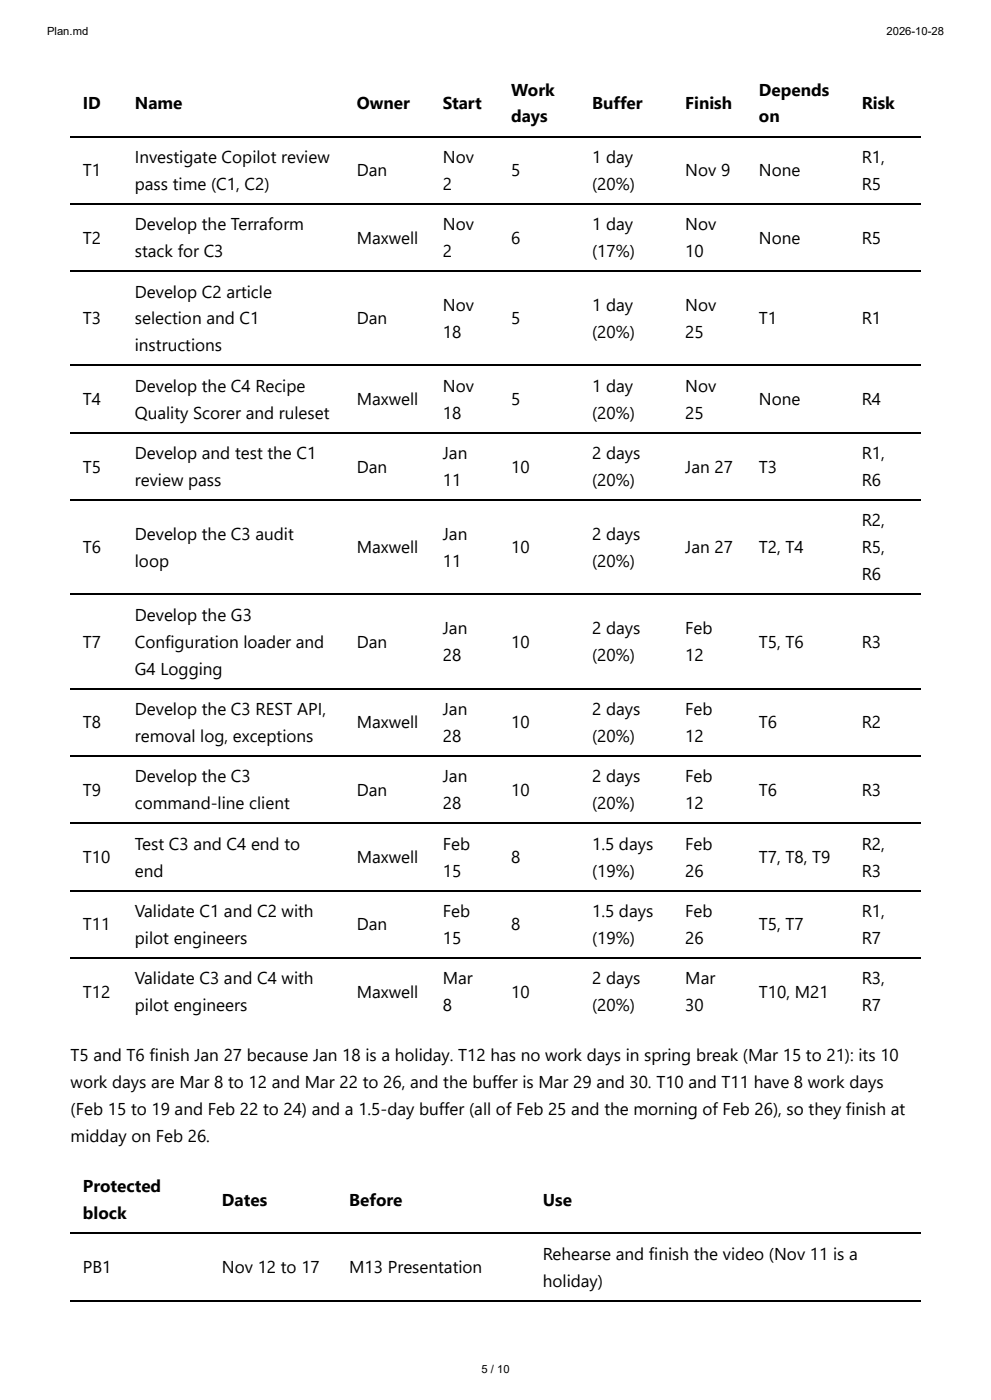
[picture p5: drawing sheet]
<svg xmlns="http://www.w3.org/2000/svg" width="210mm" height="297mm" viewBox="0 0 210 297" stroke-linecap="round" stroke-linejoin="round" font-family="sans-serif">
<defs><g id="words">
<g font-size="3.6">
<text x="17.6" y="23.1">ID</text>
<text x="28.6" y="23.1">Name</text>
<text x="75.7" y="23.1">Owner</text>
<text x="94" y="23.1">Start</text>
<text x="108.4" y="20.3">Work</text>
<text x="125.6" y="23.1">Buffer</text>
<text x="145.4" y="23.1">Finish</text>
<text x="161" y="20.3">Depends</text>
<text x="182.8" y="23.1">Risk</text>
<text x="108.4" y="26">days</text>
<text x="161" y="26">on</text>
<text x="28.6" y="34.6">Investigate Copilot review</text>
<text x="94" y="34.6">Nov</text>
<text x="125.6" y="34.6">1 day</text>
<text x="182.8" y="34.6">R1,</text>
<text x="17.6" y="37.4">T1</text>
<text x="28.6" y="40.3">pass time (C1, C2)</text>
<text x="75.7" y="37.4">Dan</text>
<text x="94" y="40.3">2</text>
<text x="108.4" y="37.4">5</text>
<text x="125.6" y="40.3">(20%)</text>
<text x="145.4" y="37.4">Nov 9</text>
<text x="161" y="37.4">None</text>
<text x="182.8" y="40.3">R5</text>
<text x="17.6" y="51.7">T2</text>
<text x="28.6" y="48.8">Develop the Terraform</text>
<text x="75.7" y="51.7">Maxwell</text>
<text x="94" y="48.8">Nov</text>
<text x="108.4" y="51.7">6</text>
<text x="125.6" y="48.8">1 day</text>
<text x="145.4" y="48.8">Nov</text>
<text x="161" y="51.7">None</text>
<text x="182.8" y="51.7">R5</text>
<text x="28.6" y="54.6">stack for C3</text>
<text x="94" y="54.6">2</text>
<text x="125.6" y="54.6">(17%)</text>
<text x="145.4" y="54.6">10</text>
<text x="28.6" y="63.1">Develop C2 article</text>
<text x="94" y="66">Nov</text>
<text x="125.6" y="66">1 day</text>
<text x="145.4" y="66">Nov</text>
<text x="17.6" y="68.8">T3</text>
<text x="28.6" y="68.8">selection and C1</text>
<text x="75.7" y="68.8">Dan</text>
<text x="94" y="71.7">18</text>
<text x="108.4" y="68.8">5</text>
<text x="125.6" y="71.7">(20%)</text>
<text x="145.4" y="71.7">25</text>
<text x="161" y="68.8">T1</text>
<text x="182.8" y="68.8">R1</text>
<text x="28.6" y="74.6">instructions</text>
<text x="28.6" y="83.1">Develop the C4 Recipe</text>
<text x="94" y="83.1">Nov</text>
<text x="125.6" y="83.1">1 day</text>
<text x="145.4" y="83.1">Nov</text>
<text x="17.6" y="86">T4</text>
<text x="28.6" y="88.8">Quality Scorer and ruleset</text>
<text x="75.7" y="86">Maxwell</text>
<text x="94" y="88.8">18</text>
<text x="108.4" y="86">5</text>
<text x="125.6" y="88.8">(20%)</text>
<text x="145.4" y="88.8">25</text>
<text x="161" y="86">None</text>
<text x="182.8" y="86">R4</text>
<text x="17.6" y="100.3">T5</text>
<text x="28.6" y="97.4">Develop and test the C1</text>
<text x="75.7" y="100.3">Dan</text>
<text x="94" y="97.4">Jan</text>
<text x="108.4" y="100.3">10</text>
<text x="125.6" y="97.4">2 days</text>
<text x="145.4" y="100.3">Jan 27</text>
<text x="161" y="100.3">T3</text>
<text x="182.8" y="97.4">R1,</text>
<text x="28.6" y="103.1">review pass</text>
<text x="94" y="103.1">11</text>
<text x="125.6" y="103.1">(20%)</text>
<text x="182.8" y="103.1">R6</text>
<text x="182.8" y="111.7">R2,</text>
<text x="17.6" y="117.4">T6</text>
<text x="28.6" y="114.5">Develop the C3 audit</text>
<text x="75.7" y="117.4">Maxwell</text>
<text x="94" y="114.5">Jan</text>
<text x="108.4" y="117.4">10</text>
<text x="125.6" y="114.5">2 days</text>
<text x="145.4" y="117.4">Jan 27</text>
<text x="161" y="117.4">T2, T4</text>
<text x="182.8" y="117.4">R5,</text>
<text x="28.6" y="120.3">loop</text>
<text x="94" y="120.3">11</text>
<text x="125.6" y="120.3">(20%)</text>
<text x="182.8" y="123.1">R6</text>
<text x="28.6" y="131.7">Develop the G3</text>
<text x="17.6" y="137.4">T7</text>
<text x="28.6" y="137.4">Configuration loader and</text>
<text x="75.7" y="137.4">Dan</text>
<text x="94" y="134.5">Jan</text>
<text x="108.4" y="137.4">10</text>
<text x="125.6" y="134.5">2 days</text>
<text x="145.4" y="134.5">Feb</text>
<text x="161" y="137.4">T5, T6</text>
<text x="182.8" y="137.4">R3</text>
<text x="28.6" y="143.1">G4 Logging</text>
<text x="94" y="140.3">28</text>
<text x="125.6" y="140.3">(20%)</text>
<text x="145.4" y="140.3">12</text>
<text x="17.6" y="154.5">T8</text>
<text x="28.6" y="151.7">Develop the C3 REST API,</text>
<text x="75.7" y="154.5">Maxwell</text>
<text x="94" y="151.7">Jan</text>
<text x="108.4" y="154.5">10</text>
<text x="125.6" y="151.7">2 days</text>
<text x="145.4" y="151.7">Feb</text>
<text x="161" y="154.5">T6</text>
<text x="182.8" y="154.5">R2</text>
<text x="28.6" y="157.4">removal log, exceptions</text>
<text x="94" y="157.4">28</text>
<text x="125.6" y="157.4">(20%)</text>
<text x="145.4" y="157.4">12</text>
<text x="28.6" y="166">Develop the C3</text>
<text x="94" y="166">Jan</text>
<text x="125.6" y="166">2 days</text>
<text x="145.4" y="166">Feb</text>
<text x="17.6" y="168.8">T9</text>
<text x="28.6" y="171.7">command-line client</text>
<text x="75.7" y="168.8">Dan</text>
<text x="94" y="171.7">28</text>
<text x="108.4" y="168.8">10</text>
<text x="125.6" y="171.7">(20%)</text>
<text x="145.4" y="171.7">12</text>
<text x="161" y="168.8">T6</text>
<text x="182.8" y="168.8">R3</text>
<text x="17.6" y="183.1">T10</text>
<text x="28.6" y="180.3">Test C3 and C4 end to</text>
<text x="28.6" y="186">end</text>
<text x="75.7" y="183.1">Maxwell</text>
<text x="94" y="180.3">Feb</text>
<text x="94" y="186">15</text>
<text x="108.4" y="183.1">8</text>
<text x="125.6" y="180.3">1.5 days</text>
<text x="125.6" y="186">(19%)</text>
<text x="145.4" y="180.3">Feb</text>
<text x="145.4" y="186">26</text>
<text x="161" y="183.1">T7, T8, T9</text>
<text x="182.8" y="180.3">R2,</text>
<text x="182.8" y="186">R3</text>
<text x="17.6" y="197.4">T11</text>
<text x="28.6" y="194.5">Validate C1 and C2 with</text>
<text x="75.7" y="197.4">Dan</text>
<text x="94" y="194.5">Feb</text>
<text x="108.4" y="197.4">8</text>
<text x="125.6" y="194.5">1.5 days</text>
<text x="145.4" y="194.5">Feb</text>
<text x="161" y="197.4">T5, T7</text>
<text x="182.8" y="194.5">R1,</text>
<text x="28.6" y="200.3">pilot engineers</text>
<text x="94" y="200.3">15</text>
<text x="125.6" y="200.3">(19%)</text>
<text x="145.4" y="200.3">26</text>
<text x="182.8" y="200.3">R7</text>
<text x="28.6" y="208.8">Validate C3 and C4 with</text>
<text x="94" y="208.8">Mar</text>
<text x="125.6" y="208.8">2 days</text>
<text x="145.4" y="208.8">Mar</text>
<text x="182.8" y="208.8">R3,</text>
<text x="17.6" y="211.7">T12</text>
<text x="28.6" y="214.5">pilot engineers</text>
<text x="75.7" y="211.7">Maxwell</text>
<text x="94" y="214.5">8</text>
<text x="108.4" y="211.7">10</text>
<text x="125.6" y="214.5">(20%)</text>
<text x="145.4" y="214.5">30</text>
<text x="161" y="211.7">T10, M21</text>
<text x="182.8" y="214.5">R7</text>
<text x="15" y="225.2">T5 and T6 finish Jan 27 because Jan 18 is a holiday. T12 has no work days in spring break (Mar 15 to 21): its 10</text>
<text x="15" y="230.9">work days are Mar 8 to 12 and Mar 22 to 26, and the buffer is Mar 29 and 30. T10 and T11 have 8 work days</text>
<text x="15" y="236.6">(Feb 15 to 19 and Feb 22 to 24) and a 1.5-day buffer (all of Feb 25 and the morning of Feb 26), so they finish at</text>
<text x="15" y="242.3">midday on Feb 26.</text>
<text x="17.6" y="253">Protected</text>
<text x="47.1" y="255.8">Dates</text>
<text x="74.1" y="255.8">Before</text>
<text x="115.2" y="255.8">Use</text>
<text x="17.6" y="258.7">block</text>
<text x="115.2" y="267.3">Rehearse and finish the video (Nov 11 is a</text>
<text x="17.6" y="270.1">PB1</text>
<text x="47.1" y="270.1">Nov 12 to 17</text>
<text x="74.1" y="270.1">M13 Presentation</text>
<text x="115.2" y="273">holiday)</text>
</g>
<g font-size="2.4">
<text x="10" y="7.4">Plan.md</text>
<text x="188.1" y="7.4">2026-10-28</text>
<text x="102.1" y="291.3">5 / 10</text>
</g>
</g></defs>
<g fill="none" stroke="#000" stroke-width=".26">
<path d="M15 29h180.2M15 43.3h180.2M15 57.5h180.2M15 77.5h180.2M15 91.8h180.2M15 106.1h180.2M15 126.1h180.2M15 146.1h180.2M15 160.4h180.2M15 174.7h180.2M15 189h180.2M15 203.2h180.2"/>
<path d="M15 261.7h180.2M15 276h180.2"/>
</g>
<use href="#words"/>
</svg>
